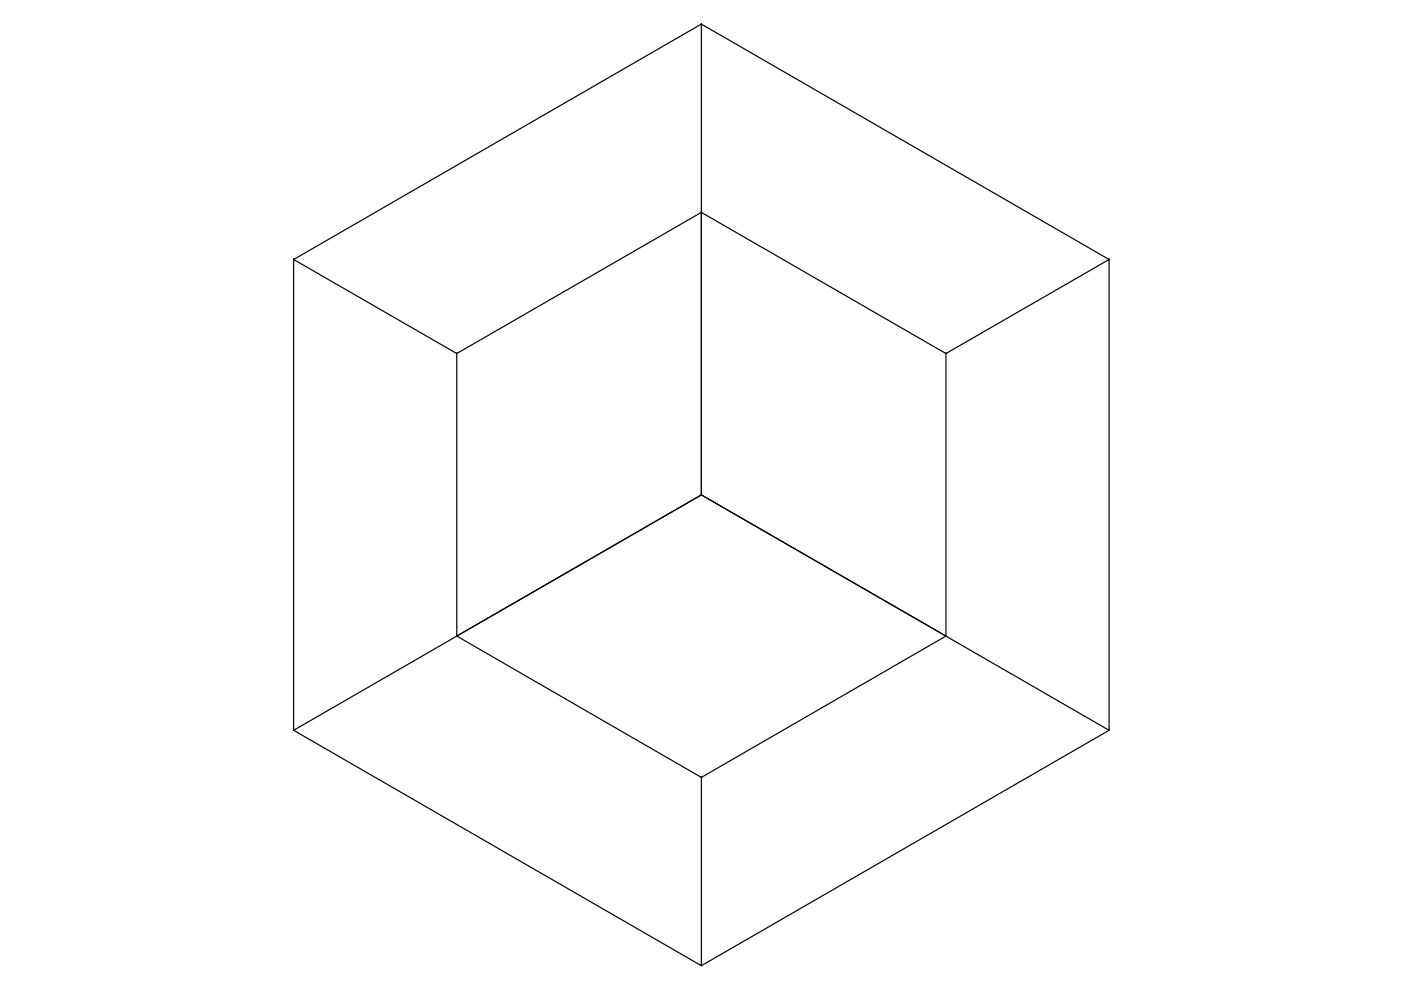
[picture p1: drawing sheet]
<svg xmlns="http://www.w3.org/2000/svg" width="297mm" height="210mm" viewBox="0 0 297 210" stroke-linecap="round" stroke-linejoin="round" font-family="sans-serif">
<!-- layer: 0 -->
<g fill="none" stroke="#000" stroke-width=".25">
<path d="M148.7 5.1l-86.4 49.9 34.5 20v59.9l51.9 29.9v40l-86.4-50M148.7 5.1h.1M62.3 55v99.8l86.4-49.9M62.3 55h.1M148.7 45v59.9l51.9 30M148.7 45h.1M235.1 55l-86.4-49.9v99.8l86.4 49.9M235.1 55h.1M96.8 75l51.9-30 51.9 30M96.8 75h.1M200.6 75h.1M148.7 104.9h.1"/>
<path d="M148.7 104.9l-51.9 30M96.8 134.9h.1M200.6 134.9h.1M62.3 154.8h.1M235.1 154.8h.1M148.7 164.8l51.9-29.9v-59.9l34.5-20v99.8l-86.4 50M148.7 164.8h.1M148.7 204.8h.1"/>
</g>
</svg>
